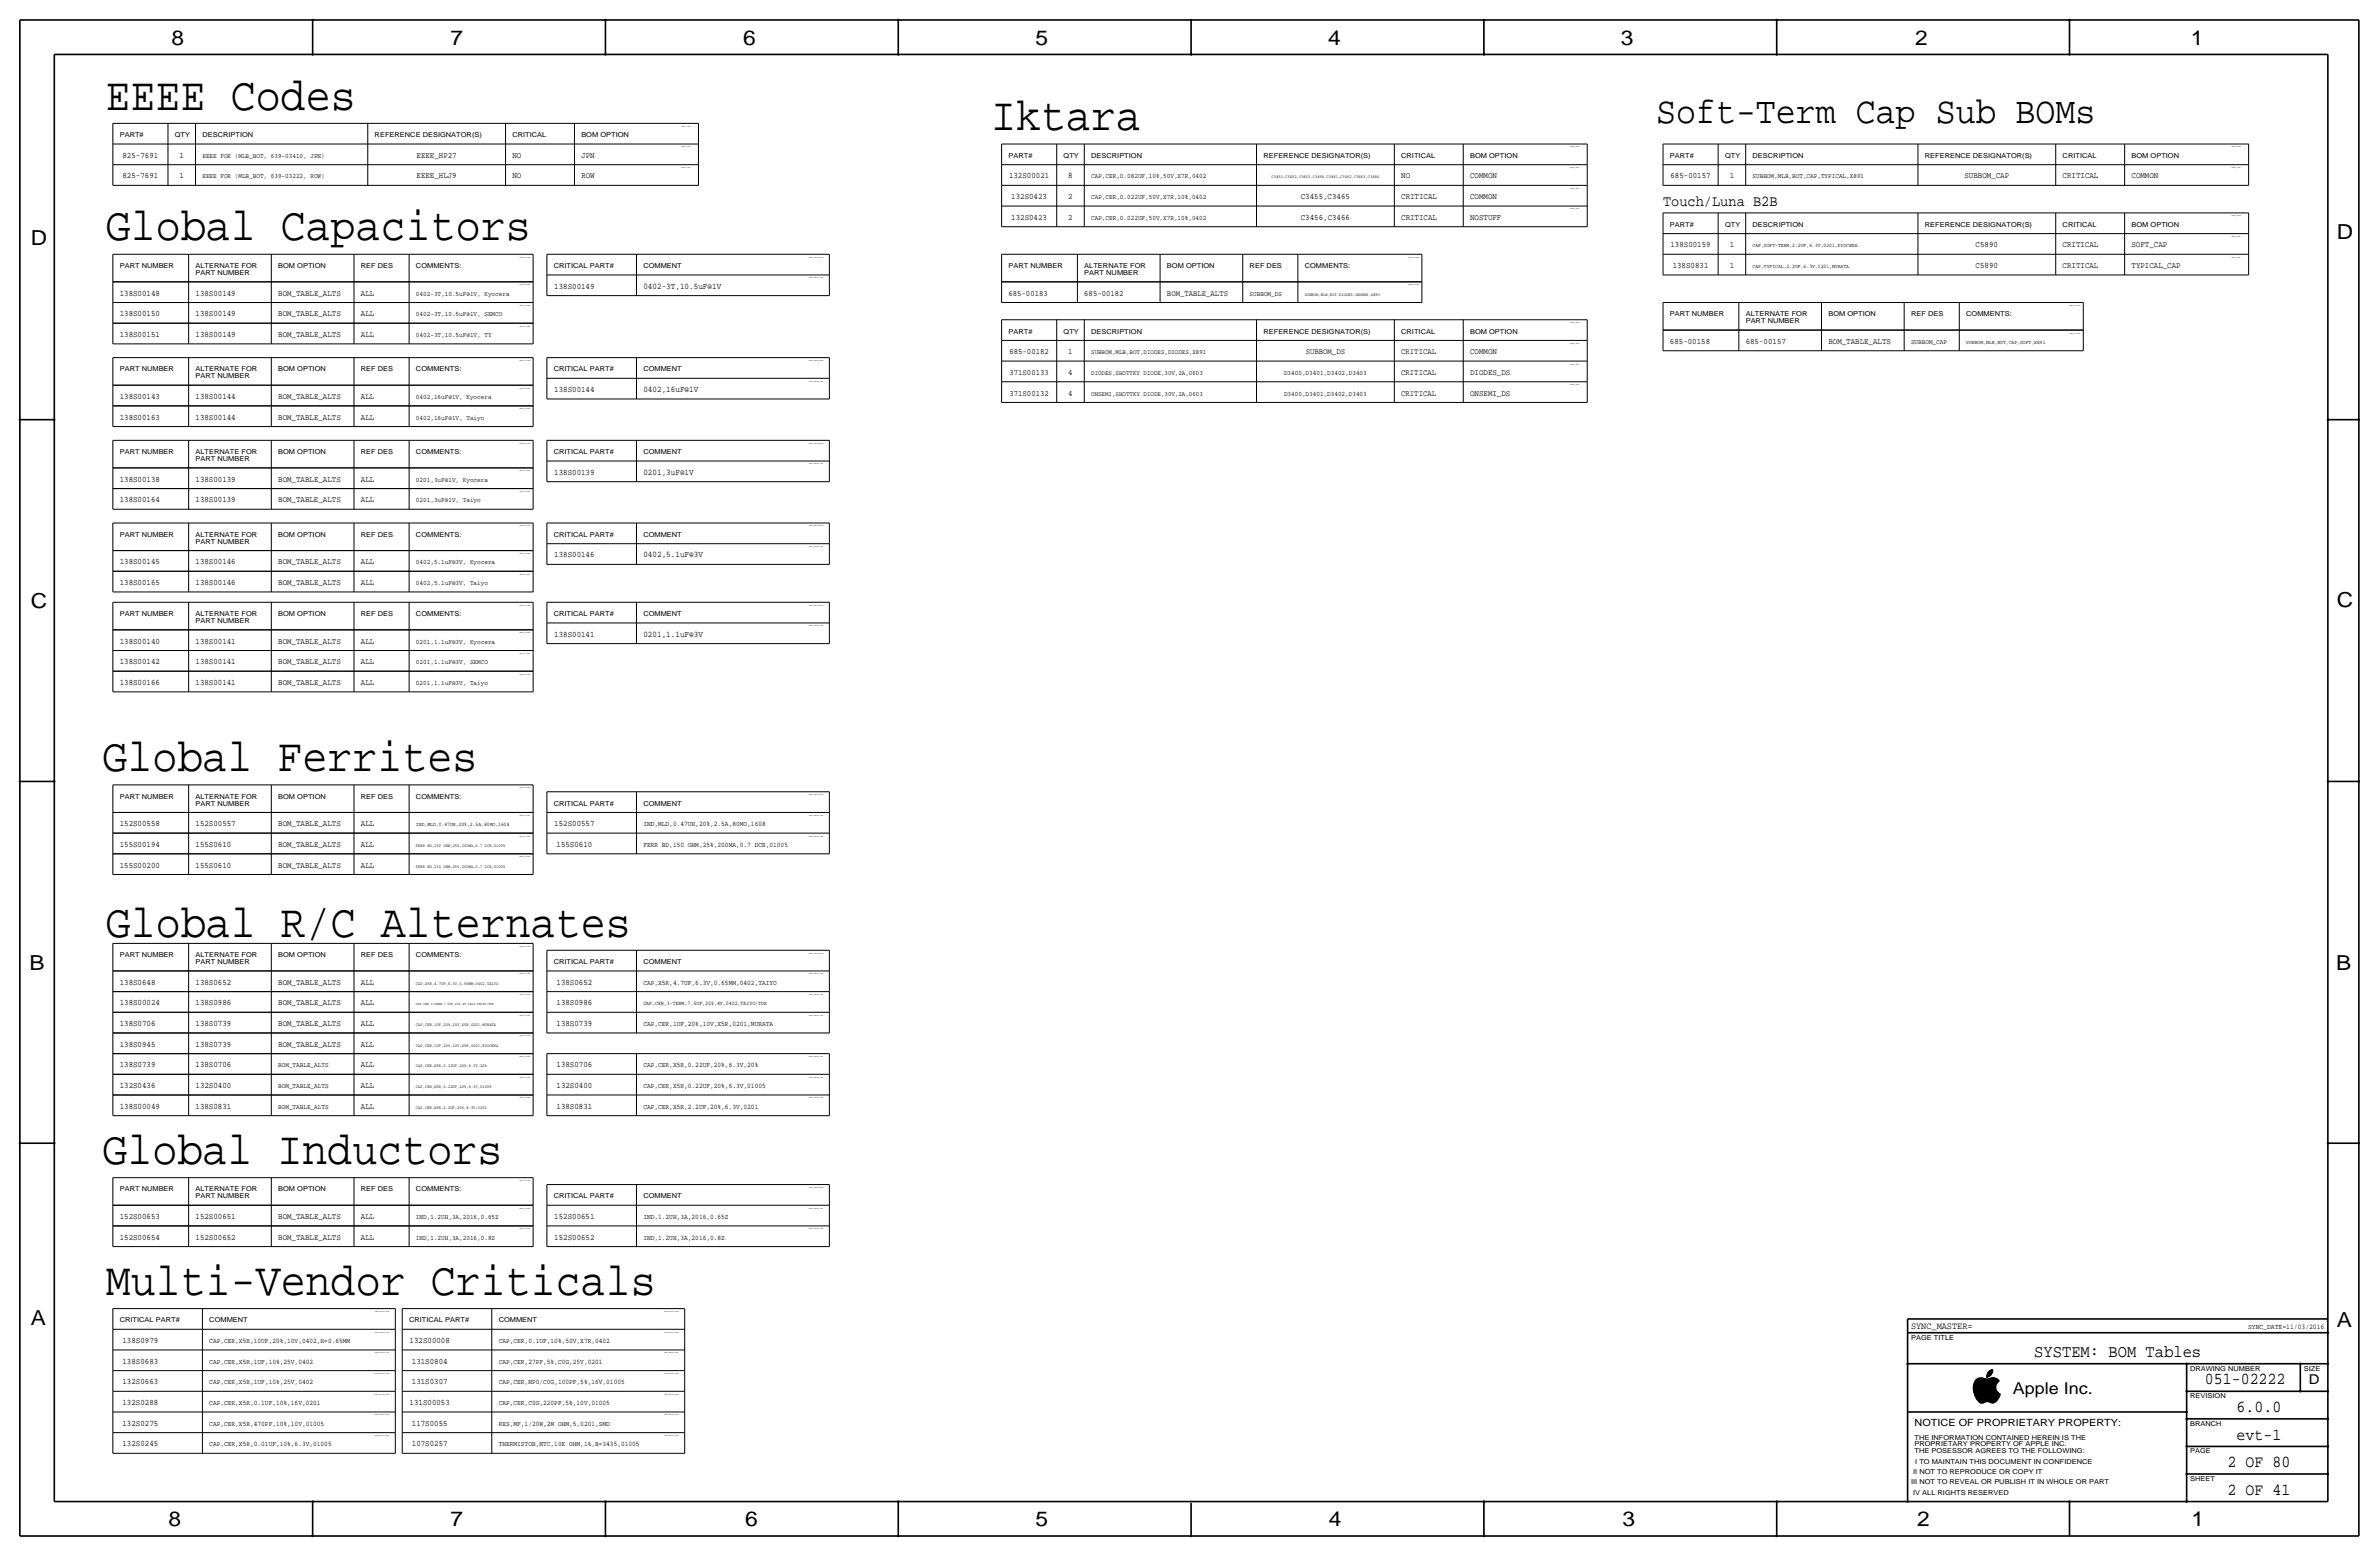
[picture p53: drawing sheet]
<svg xmlns="http://www.w3.org/2000/svg" width="877mm" height="574mm" viewBox="0 0 877 574" stroke-linecap="round" stroke-linejoin="round" font-family="sans-serif">
<defs><g id="words">
<g font-size="17.2">
<text x="39.1" y="40.4">EEEE Codes</text>
<text x="365.5" y="48">Iktara</text>
<text x="39.1" y="88.6">Global Capacitors</text>
<text x="37.8" y="284.2">Global Ferrites</text>
<text x="39.1" y="345.2">Global R/C Alternates</text>
<text x="37.8" y="429">Global Inductors</text>
<text x="39.1" y="477.3">Multi-Vendor Criticals</text>
</g>
<text font-size="13.8" x="610.6" y="45.5">Soft-Term Cap Sub BOMs</text>
<g font-size="7.6">
<text x="63.2" y="16.5">8</text>
<text x="166.1" y="16.5">7</text>
<text x="274" y="16.5">6</text>
<text x="381.7" y="16.5">5</text>
<text x="489.7" y="16.5">4</text>
<text x="597.6" y="16.5">3</text>
<text x="706.1" y="16.5">2</text>
<text x="807.7" y="16.5">1</text>
<text x="861.5" y="88.1">D</text>
<text x="11.4" y="90.4">D</text>
<text x="11.4" y="224.3">C</text>
<text x="861.5" y="223.8">C</text>
<text x="10.8" y="357.6">B</text>
<text x="861.3" y="357.4">B</text>
<text x="11.3" y="488.4">A</text>
<text x="861.5" y="489.2">A</text>
<text x="62.2" y="562.6">8</text>
<text x="166" y="562.6">7</text>
<text x="274.8" y="562.6">6</text>
<text x="381.7" y="562.6">5</text>
<text x="489.9" y="562.6">4</text>
<text x="598.1" y="562.6">3</text>
<text x="706.8" y="562.6">2</text>
<text x="807.9" y="562.6">1</text>
</g>
<text font-size="6.4" x="750" y="500.1">SYSTEM: BOM Tables</text>
<g font-size="6.2">
<text x="812.9" y="510.3">051-02222</text>
<text x="824.6" y="520.4">6.0.0</text>
<text x="824.6" y="530.6">evt-1</text>
<text x="821.3" y="540.8">2 OF 80</text>
<text x="821.3" y="550.9">2 OF 41</text>
</g>
<text font-size="6" x="742.1" y="513.9">Apple Inc.</text>
<text font-size="5.6" x="613.1" y="75.9">Touch/Luna B2B</text>
<text font-size="5" x="851.2" y="510.3">D</text>
<text font-size="3.7" x="705.8" y="525.5">NOTICE OF PROPRIETARY PROPERTY:</text>
<text font-size="3.5" x="704.5" y="490">SYNC_MASTER=</text>
<g font-size="3.2">
<text x="237.2" y="106.4">0402-3T,10.5uF@1V</text>
<text x="237.2" y="144.5">0402,16uF@1V</text>
<text x="237.2" y="175">0201,3uF@1V</text>
<text x="237.2" y="205.5">0402,5.1uF@3V</text>
<text x="237.2" y="234.7">0201,1.1uF@3V</text>
</g>
<g font-size="3.1">
<text x="45.2" y="58.2">825-7691</text>
<text x="66.2" y="58.2">1</text>
<text x="153.6" y="58.2">EEEE_HP27</text>
<text x="188.9" y="58.2">NO</text>
<text x="214.3" y="58.2">JPN</text>
<text x="45.2" y="65.8">825-7691</text>
<text x="66.2" y="65.8">1</text>
<text x="153.6" y="65.8">EEEE_HLJ9</text>
<text x="188.9" y="65.8">NO</text>
<text x="214.3" y="65.8">ROW</text>
<text x="372" y="65.8">132S00021</text>
<text x="393.8" y="65.8">8</text>
<text x="516.6" y="65.8">NO</text>
<text x="542" y="65.8">COMMON</text>
<text x="615.8" y="65.8">685-00157</text>
<text x="637.7" y="65.8">1</text>
<text x="724.2" y="65.8">SUBBOM_CAP</text>
<text x="760.4" y="65.8">CRITICAL</text>
<text x="785.8" y="65.8">COMMON</text>
<text x="372.8" y="73.4">132S0423</text>
<text x="393.8" y="73.4">2</text>
<text x="479.6" y="73.4">C3455,C3465</text>
<text x="516.6" y="73.4">CRITICAL</text>
<text x="542" y="73.4">COMMON</text>
<text x="372.8" y="81">132S0423</text>
<text x="393.8" y="81">2</text>
<text x="479.6" y="81">C3456,C3466</text>
<text x="516.6" y="81">CRITICAL</text>
<text x="542" y="81">NOSTUFF</text>
<text x="615.8" y="91.2">138S00159</text>
<text x="637.7" y="91.2">1</text>
<text x="728.4" y="91.2">C5890</text>
<text x="760.4" y="91.2">CRITICAL</text>
<text x="785.8" y="91.2">SOFT_CAP</text>
<text x="616.7" y="98.8">138S0831</text>
<text x="637.7" y="98.8">1</text>
<text x="728.4" y="98.8">C5890</text>
<text x="760.4" y="98.8">CRITICAL</text>
<text x="785.8" y="98.8">TYPICAL_CAP</text>
<text x="204.4" y="106.4">138S00149</text>
<text x="44.1" y="109">138S00148</text>
<text x="72.1" y="109">138S00149</text>
<text x="102.6" y="109">BOM_TABLE_ALTS</text>
<text x="133" y="109">ALL</text>
<text x="44.1" y="116.6">138S00150</text>
<text x="72.1" y="116.6">138S00149</text>
<text x="102.6" y="116.6">BOM_TABLE_ALTS</text>
<text x="133" y="116.6">ALL</text>
<text x="44.1" y="124.2">138S00151</text>
<text x="72.1" y="124.2">138S00149</text>
<text x="102.6" y="124.2">BOM_TABLE_ALTS</text>
<text x="133" y="124.2">ALL</text>
<text x="542" y="130.6">COMMON</text>
<text x="615.6" y="126.7">685-00158</text>
<text x="643.6" y="126.7">685-00157</text>
<text x="674.1" y="126.7">BOM_TABLE_ALTS</text>
<text x="542" y="138.2">DIODES_DS</text>
<text x="44.1" y="147.1">138S00143</text>
<text x="72.1" y="147.1">138S00144</text>
<text x="102.6" y="147.1">BOM_TABLE_ALTS</text>
<text x="133" y="147.1">ALL</text>
<text x="204.4" y="144.5">138S00144</text>
<text x="542" y="145.8">ONSEMI_DS</text>
<text x="44.1" y="154.7">138S00163</text>
<text x="72.1" y="154.7">138S00144</text>
<text x="102.6" y="154.7">BOM_TABLE_ALTS</text>
<text x="133" y="154.7">ALL</text>
<text x="44.1" y="177.5">138S00138</text>
<text x="72.1" y="177.5">138S00139</text>
<text x="102.6" y="177.5">BOM_TABLE_ALTS</text>
<text x="133" y="177.5">ALL</text>
<text x="204.4" y="175">138S00139</text>
<text x="44.1" y="185.2">138S00164</text>
<text x="72.1" y="185.2">138S00139</text>
<text x="102.6" y="185.2">BOM_TABLE_ALTS</text>
<text x="133" y="185.2">ALL</text>
<text x="44.1" y="208">138S00145</text>
<text x="72.1" y="208">138S00146</text>
<text x="102.6" y="208">BOM_TABLE_ALTS</text>
<text x="133" y="208">ALL</text>
<text x="204.4" y="205.5">138S00146</text>
<text x="44.1" y="215.6">138S00165</text>
<text x="72.1" y="215.6">138S00146</text>
<text x="102.6" y="215.6">BOM_TABLE_ALTS</text>
<text x="133" y="215.6">ALL</text>
<text x="44.1" y="237.2">138S00140</text>
<text x="72.1" y="237.2">138S00141</text>
<text x="102.6" y="237.2">BOM_TABLE_ALTS</text>
<text x="133" y="237.2">ALL</text>
<text x="204.4" y="234.7">138S00141</text>
<text x="44.1" y="244.9">138S00142</text>
<text x="72.1" y="244.9">138S00141</text>
<text x="102.6" y="244.9">BOM_TABLE_ALTS</text>
<text x="133" y="244.9">ALL</text>
<text x="44.1" y="252.5">138S00166</text>
<text x="72.1" y="252.5">138S00141</text>
<text x="102.6" y="252.5">BOM_TABLE_ALTS</text>
<text x="133" y="252.5">ALL</text>
<text x="44.1" y="304.5">152S00558</text>
<text x="72.1" y="304.5">152S00557</text>
<text x="102.6" y="304.5">BOM_TABLE_ALTS</text>
<text x="133" y="304.5">ALL</text>
<text x="204.4" y="304.5">152S00557</text>
<text x="44.1" y="312.2">155S00194</text>
<text x="72.1" y="312.2">155S0610</text>
<text x="102.6" y="312.2">BOM_TABLE_ALTS</text>
<text x="133" y="312.2">ALL</text>
<text x="205.2" y="312.2">155S0610</text>
<text x="44.1" y="319.8">155S00200</text>
<text x="72.1" y="319.8">155S0610</text>
<text x="102.6" y="319.8">BOM_TABLE_ALTS</text>
<text x="133" y="319.8">ALL</text>
<text x="44.1" y="363">138S0648</text>
<text x="72.1" y="363">138S0652</text>
<text x="102.6" y="363">BOM_TABLE_ALTS</text>
<text x="133" y="363">ALL</text>
<text x="205.2" y="363">138S0652</text>
<text x="44.1" y="370.6">138S00024</text>
<text x="72.1" y="370.6">138S0986</text>
<text x="102.6" y="370.6">BOM_TABLE_ALTS</text>
<text x="133" y="370.6">ALL</text>
<text x="205.2" y="370.6">138S0986</text>
<text x="44.1" y="378.2">138S0706</text>
<text x="72.1" y="378.2">138S0739</text>
<text x="102.6" y="378.2">BOM_TABLE_ALTS</text>
<text x="133" y="378.2">ALL</text>
<text x="205.2" y="378.2">138S0739</text>
<text x="44.1" y="385.8">138S0945</text>
<text x="72.1" y="385.8">138S0739</text>
<text x="102.6" y="385.8">BOM_TABLE_ALTS</text>
<text x="133" y="385.8">ALL</text>
<text x="44.1" y="393.4">138S0739</text>
<text x="72.1" y="393.4">138S0706</text>
<text x="133" y="393.4">ALL</text>
<text x="205.2" y="393.4">138S0706</text>
<text x="44.1" y="401.1">132S0436</text>
<text x="72.1" y="401.1">132S0400</text>
<text x="133" y="401.1">ALL</text>
<text x="205.2" y="401.1">132S0400</text>
<text x="44.1" y="408.7">138S00049</text>
<text x="72.1" y="408.7">138S0831</text>
<text x="133" y="408.7">ALL</text>
<text x="205.2" y="408.7">138S0831</text>
<text x="44.1" y="449.3">152S00653</text>
<text x="72.1" y="449.3">152S00651</text>
<text x="102.6" y="449.3">BOM_TABLE_ALTS</text>
<text x="133" y="449.3">ALL</text>
<text x="204.4" y="449.3">152S00651</text>
<text x="44.1" y="456.9">152S00654</text>
<text x="72.1" y="456.9">152S00652</text>
<text x="102.6" y="456.9">BOM_TABLE_ALTS</text>
<text x="133" y="456.9">ALL</text>
<text x="204.4" y="456.9">152S00652</text>
<text x="45.2" y="495">138S0979</text>
<text x="151" y="495">132S00008</text>
<text x="45.2" y="502.7">138S0683</text>
<text x="151.8" y="502.7">131S0804</text>
<text x="45.2" y="510.3">132S0663</text>
<text x="151.8" y="510.3">131S0307</text>
<text x="45.2" y="517.9">132S0288</text>
<text x="151" y="517.9">131S00053</text>
<text x="45.2" y="525.5">132S0275</text>
<text x="151.8" y="525.5">117S0055</text>
<text x="45.2" y="533.1">132S0245</text>
<text x="151.8" y="533.1">107S0257</text>
</g>
<g font-size="3">
<text x="371.8" y="109">685-00183</text>
<text x="399.7" y="109">685-00182</text>
<text x="430.2" y="109">BOM_TABLE_ALTS</text>
<text x="372.2" y="130.6">685-00182</text>
<text x="393.9" y="130.6">1</text>
<text x="481.4" y="130.6">SUBBOM_DS</text>
<text x="516.6" y="130.6">CRITICAL</text>
<text x="372.2" y="138.2">371S00133</text>
<text x="393.9" y="138.2">4</text>
<text x="516.6" y="138.2">CRITICAL</text>
<text x="372.2" y="145.8">371S00132</text>
<text x="393.9" y="145.8">4</text>
<text x="516.6" y="145.8">CRITICAL</text>
</g>
<g font-size="2.6">
<text x="237.2" y="304.5">IND,MLD,0.47UH,20%,2.5A,80MO,1608</text>
<text x="237.2" y="312.2">FERR BD,150 OHM,25%,200MA,0.7 DCR,01005</text>
<text x="237.2" y="363">CAP,X5R,4.7UF,6.3V,0.65MM,0402,TAIYO</text>
<text x="237.2" y="378.2">CAP,CER,1UF,20%,10V,X5R,0201,MURATA</text>
<text x="237.2" y="393.4">CAP,CER,X5R,0.22UF,20%,6.3V,20%</text>
<text x="237.2" y="401.1">CAP,CER,X5R,0.22UF,20%,6.3V,01005</text>
<text x="237.2" y="408.7">CAP,CER,X5R,2.2UF,20%,6.3V,0201</text>
<text x="237.2" y="449.3">IND,1.2UH,3A,2016,0.65Z</text>
<text x="237.2" y="456.9">IND,1.2UH,3A,2016,0.8Z</text>
<text x="828.8" y="490">SYNC_DATE=11/03/2016</text>
<text x="77.2" y="495">CAP,CER,X5R,10UF,20%,10V,0402,H=0.65MM</text>
<text x="183.8" y="495">CAP,CER,0.1UF,10%,50V,X7R,0402</text>
<text x="77.2" y="502.7">CAP,CER,X5R,1UF,10%,25V,0402</text>
<text x="183.8" y="502.7">CAP,CER,27PF,5%,C0G,25V,0201</text>
<text x="77.2" y="510.3">CAP,CER,X5R,1UF,10%,25V,0402</text>
<text x="183.8" y="510.3">CAP,CER,NP0/C0G,100PF,5%,16V,01005</text>
<text x="77.2" y="517.9">CAP,CER,X5R,0.1UF,10%,16V,0201</text>
<text x="183.8" y="517.9">CAP,CER,C0G,220PF,5%,10V,01005</text>
<text x="77.2" y="525.5">CAP,CER,X5R,470PF,10%,10V,01005</text>
<text x="183.8" y="525.5">RES,MF,1/20W,2M OHM,5,0201,SMD</text>
<text x="77.2" y="533.1">CAP,CER,X5R,0.01UF,10%,6.3V,01005</text>
<text x="183.8" y="533.1">THERMISTOR,NTC,10K OHM,1%,B=3435,01005</text>
</g>
<g font-size="2.5">
<text x="44.1" y="50.5">PART#</text>
<text x="64.5" y="50.5">QTY</text>
<text x="74.6" y="50.5">DESCRIPTION</text>
<text x="138.1" y="50.5">REFERENCE DESIGNATOR(S)</text>
<text x="188.9" y="50.5">CRITICAL</text>
<text x="214.3" y="50.5">BOM OPTION</text>
<text x="74.6" y="58.2">EEEE FOR (MLB_BOT, 639-03410, JPN)</text>
<text x="371.8" y="58.2">PART#</text>
<text x="392.1" y="58.2">QTY</text>
<text x="402.3" y="58.2">DESCRIPTION</text>
<text x="465.8" y="58.2">REFERENCE DESIGNATOR(S)</text>
<text x="516.6" y="58.2">CRITICAL</text>
<text x="542" y="58.2">BOM OPTION</text>
<text x="615.6" y="58.2">PART#</text>
<text x="636" y="58.2">QTY</text>
<text x="646.1" y="58.2">DESCRIPTION</text>
<text x="709.6" y="58.2">REFERENCE DESIGNATOR(S)</text>
<text x="760.4" y="58.2">CRITICAL</text>
<text x="785.8" y="58.2">BOM OPTION</text>
<text x="74.6" y="65.8">EEEE FOR (MLB_BOT, 639-03222, ROW)</text>
<text x="402.3" y="65.8">CAP,CER,0.082UF,10%,50V,X7R,0402</text>
<text x="646.1" y="65.8">SUBBOM,MLB,BOT,CAP,TYPICAL,X891</text>
<text x="402.3" y="73.4">CAP,CER,0.022UF,50V,X7R,10%,0402</text>
<text x="402.3" y="81">CAP,CER,0.022UF,50V,X7R,10%,0402</text>
<text x="615.6" y="83.6">PART#</text>
<text x="636" y="83.6">QTY</text>
<text x="646.1" y="83.6">DESCRIPTION</text>
<text x="709.6" y="83.6">REFERENCE DESIGNATOR(S)</text>
<text x="760.4" y="83.6">CRITICAL</text>
<text x="785.8" y="83.6">BOM OPTION</text>
<text x="44.1" y="98.8">PART NUMBER</text>
<text x="72.1" y="98.8">ALTERNATE FOR</text>
<text x="72.1" y="101.3">PART NUMBER</text>
<text x="102.6" y="98.8">BOM OPTION</text>
<text x="133" y="98.8">REF DES</text>
<text x="153.4" y="98.8">COMMENTS:</text>
<text x="204.2" y="98.8">CRITICAL PART#</text>
<text x="237.2" y="98.8">COMMENT</text>
<text x="371.8" y="98.8">PART NUMBER</text>
<text x="399.7" y="98.8">ALTERNATE FOR</text>
<text x="399.7" y="101.3">PART NUMBER</text>
<text x="430.2" y="98.8">BOM OPTION</text>
<text x="460.7" y="98.8">REF DES</text>
<text x="481" y="98.8">COMMENTS:</text>
<text x="153.4" y="109">0402-3T,10.5uF@1V, Kyocera</text>
<text x="460.7" y="109">SUBBOM_DS</text>
<text x="153.4" y="116.6">0402-3T,10.5uF@1V, SEMCO</text>
<text x="615.6" y="116.6">PART NUMBER</text>
<text x="643.6" y="116.6">ALTERNATE FOR</text>
<text x="643.6" y="119.1">PART NUMBER</text>
<text x="674.1" y="116.6">BOM OPTION</text>
<text x="704.5" y="116.6">REF DES</text>
<text x="724.9" y="116.6">COMMENTS:</text>
<text x="153.4" y="124.2">0402-3T,10.5uF@1V, TY</text>
<text x="371.8" y="122.9">PART#</text>
<text x="392.1" y="122.9">QTY</text>
<text x="402.3" y="122.9">DESCRIPTION</text>
<text x="465.8" y="122.9">REFERENCE DESIGNATOR(S)</text>
<text x="516.6" y="122.9">CRITICAL</text>
<text x="542" y="122.9">BOM OPTION</text>
<text x="704.5" y="126.7">SUBBOM_CAP</text>
<text x="44.1" y="136.9">PART NUMBER</text>
<text x="72.1" y="136.9">ALTERNATE FOR</text>
<text x="102.6" y="136.9">BOM OPTION</text>
<text x="133" y="136.9">REF DES</text>
<text x="153.4" y="136.9">COMMENTS:</text>
<text x="204.2" y="136.9">CRITICAL PART#</text>
<text x="237.2" y="136.9">COMMENT</text>
<text x="72.1" y="139.4">PART NUMBER</text>
<text x="473.4" y="138.2">D3400,D3401,D3402,D3403</text>
<text x="153.4" y="147.1">0402,16uF@1V, Kyocera</text>
<text x="473.4" y="145.8">D3400,D3401,D3402,D3403</text>
<text x="153.4" y="154.7">0402,16uF@1V, Taiyo</text>
<text x="44.1" y="167.4">PART NUMBER</text>
<text x="72.1" y="167.4">ALTERNATE FOR</text>
<text x="102.6" y="167.4">BOM OPTION</text>
<text x="133" y="167.4">REF DES</text>
<text x="153.4" y="167.4">COMMENTS:</text>
<text x="204.2" y="167.4">CRITICAL PART#</text>
<text x="237.2" y="167.4">COMMENT</text>
<text x="72.1" y="169.9">PART NUMBER</text>
<text x="153.4" y="177.5">0201,3uF@1V, Kyocera</text>
<text x="153.4" y="185.2">0201,3uF@1V, Taiyo</text>
<text x="44.1" y="197.9">PART NUMBER</text>
<text x="72.1" y="197.9">ALTERNATE FOR</text>
<text x="102.6" y="197.9">BOM OPTION</text>
<text x="133" y="197.9">REF DES</text>
<text x="153.4" y="197.9">COMMENTS:</text>
<text x="204.2" y="197.9">CRITICAL PART#</text>
<text x="237.2" y="197.9">COMMENT</text>
<text x="72.1" y="200.4">PART NUMBER</text>
<text x="153.4" y="208">0402,5.1uF@3V, Kyocera</text>
<text x="153.4" y="215.6">0402,5.1uF@3V, Taiyo</text>
<text x="44.1" y="227.1">PART NUMBER</text>
<text x="72.1" y="227.1">ALTERNATE FOR</text>
<text x="102.6" y="227.1">BOM OPTION</text>
<text x="133" y="227.1">REF DES</text>
<text x="153.4" y="227.1">COMMENTS:</text>
<text x="204.2" y="227.1">CRITICAL PART#</text>
<text x="237.2" y="227.1">COMMENT</text>
<text x="72.1" y="229.6">PART NUMBER</text>
<text x="153.4" y="237.2">0201,1.1uF@3V, Kyocera</text>
<text x="153.4" y="244.9">0201,1.1uF@3V, SEMCO</text>
<text x="153.4" y="252.5">0201,1.1uF@3V, Taiyo</text>
<text x="44.1" y="294.4">PART NUMBER</text>
<text x="72.1" y="294.4">ALTERNATE FOR</text>
<text x="72.1" y="296.9">PART NUMBER</text>
<text x="102.6" y="294.4">BOM OPTION</text>
<text x="133" y="294.4">REF DES</text>
<text x="153.4" y="294.4">COMMENTS:</text>
<text x="204.2" y="296.9">CRITICAL PART#</text>
<text x="237.2" y="296.9">COMMENT</text>
<text x="44.1" y="352.8">PART NUMBER</text>
<text x="72.1" y="352.8">ALTERNATE FOR</text>
<text x="102.6" y="352.8">BOM OPTION</text>
<text x="133" y="352.8">REF DES</text>
<text x="153.4" y="352.8">COMMENTS:</text>
<text x="72.1" y="355.3">PART NUMBER</text>
<text x="204.2" y="355.3">CRITICAL PART#</text>
<text x="237.2" y="355.3">COMMENT</text>
<text x="102.6" y="393.4">BOM_TABLE_ALTS</text>
<text x="102.6" y="401.1">BOM_TABLE_ALTS</text>
<text x="102.6" y="408.7">BOM_TABLE_ALTS</text>
<text x="44.1" y="439.2">PART NUMBER</text>
<text x="72.1" y="439.2">ALTERNATE FOR</text>
<text x="72.1" y="441.7">PART NUMBER</text>
<text x="102.6" y="439.2">BOM OPTION</text>
<text x="133" y="439.2">REF DES</text>
<text x="153.4" y="439.2">COMMENTS:</text>
<text x="204.2" y="441.7">CRITICAL PART#</text>
<text x="237.2" y="441.7">COMMENT</text>
<text x="153.4" y="449.3">IND,1.2UH,3A,2016,0.65Z</text>
<text x="153.4" y="456.9">IND,1.2UH,3A,2016,0.8Z</text>
<text x="44.1" y="487.4">CRITICAL PART#</text>
<text x="77.2" y="487.4">COMMENT</text>
<text x="150.8" y="487.4">CRITICAL PART#</text>
<text x="183.8" y="487.4">COMMENT</text>
<text x="704.5" y="493.8">PAGE TITLE</text>
<text x="807.4" y="505.2">DRAWING NUMBER</text>
<text x="849.3" y="505.2">SIZE</text>
<text x="807.4" y="515.4">REVISION</text>
<text x="807.4" y="525.5">BRANCH</text>
<text x="705.8" y="533.1">PROPRIETARY PROPERTY OF APPLE INC.</text>
<text x="705.8" y="530.6">THE INFORMATION CONTAINED HEREIN IS THE</text>
<text x="705.8" y="535.7">THE POSESSOR AGREES TO THE FOLLOWING:</text>
<text x="706.1" y="539.5">I TO MAINTAIN THIS DOCUMENT IN CONFIDENCE</text>
<text x="807.4" y="535.7">PAGE</text>
<text x="705.3" y="543.3">II NOT TO REPRODUCE OR COPY IT</text>
<text x="807.4" y="545.8">SHEET</text>
<text x="704.5" y="547.1">III NOT TO REVEAL OR PUBLISH IT IN WHOLE OR PART</text>
<text x="705.3" y="550.9">IV ALL RIGHTS RESERVED</text>
</g>
<g font-size="2.4">
<text x="402.3" y="130.6">SUBBOM,MLB,BOT,DIODES,DIODES,X891</text>
<text x="402.3" y="138.2">DIODES,SHOTTKY DIODE,30V,2A,0603</text>
<text x="402.3" y="145.8">ONSEMI,SHOTTKY DIODE,30V,2A,0603</text>
</g>
<g font-size="2">
<text x="646.1" y="91.2">CAP,SOFT-TERM,2.2UF,6.3V,0201,KYOCERA</text>
<text x="646.1" y="98.8">CAP,TYPICAL,2.2UF,6.3V,0201,MURATA</text>
<text x="724.9" y="126.7">SUBBOM,MLB,BOT,CAP,SOFT,X891</text>
<text x="153.4" y="304.5">IND,MLD,0.47UH,20%,2.5A,80MO,1608</text>
<text x="237.2" y="370.6">CAP,CER,3-TERM,7.5UF,20%,4V,0402,TAIYO/TDK</text>
</g>
<g font-size="1.6">
<text x="468.8" y="65.8">C3451,C3452,C3453,C3454,C3461,C3462,C3463,C3464</text>
<text x="481" y="109">SUBBOM,MLB,BOT,DIODES,ONSEMI,X891</text>
<text x="153.4" y="312.2">FERR BD,150 OHM,25%,200MA,0.7 DCR,01005</text>
<text x="153.4" y="319.8">FERR BD,150 OHM,25%,200MA,0.7 DCR,01005</text>
<text x="153.4" y="363">CAP,X5R,4.7UF,6.3V,0.65MM,0402,TAIYO</text>
<text x="153.4" y="378.2">CAP,CER,1UF,20%,10V,X5R,0201,MURATA</text>
<text x="153.4" y="385.8">CAP,CER,1UF,20%,10V,X5R,0201,KYOCERA</text>
<text x="153.4" y="393.4">CAP,CER,X5R,0.22UF,20%,6.3V,20%</text>
<text x="153.4" y="401.1">CAP,CER,X5R,0.22UF,20%,6.3V,01005</text>
<text x="153.4" y="408.7">CAP,CER,X5R,2.2UF,20%,6.3V,0201</text>
</g>
<text font-size="1.3" x="153.4" y="370.6">CAP,CER,3-TERM,7.5UF,20%,4V,0402,TAIYO/TDK</text>
<g font-size=".4">
<text x="251.2" y="46.7">TABLE_5_HEAD</text>
<text x="251.2" y="54.4">TABLE_5_ITEM</text>
<text x="578.8" y="54.4">TABLE_5_HEAD</text>
<text x="822.7" y="54.4">TABLE_5_HEAD</text>
<text x="251.2" y="62">TABLE_5_ITEM</text>
<text x="578.8" y="62">TABLE_5_ITEM</text>
<text x="822.7" y="62">TABLE_5_ITEM</text>
<text x="578.8" y="69.6">TABLE_5_ITEM</text>
<text x="578.8" y="77.2">TABLE_5_ITEM</text>
<text x="822.7" y="79.8">TABLE_5_HEAD</text>
<text x="822.7" y="87.4">TABLE_5_ITEM</text>
<text x="191.5" y="95">TABLE_ALT_HEAD</text>
<text x="298.1" y="95">TABLE_CRITICAL_HEAD</text>
<text x="519.1" y="95">TABLE_ALT_HEAD</text>
<text x="822.7" y="95">TABLE_5_ITEM</text>
<text x="191.5" y="105.2">TABLE_ALT_ITEM</text>
<text x="298.1" y="102.6">TABLE_CRITICAL_ITEM</text>
<text x="519.1" y="105.2">TABLE_ALT_ITEM</text>
<text x="191.5" y="112.8">TABLE_ALT_ITEM</text>
<text x="763" y="112.8">TABLE_ALT_HEAD</text>
<text x="578.8" y="119.1">TABLE_5_HEAD</text>
<text x="191.5" y="120.4">TABLE_ALT_ITEM</text>
<text x="763" y="122.9">TABLE_ALT_ITEM</text>
<text x="578.8" y="126.7">TABLE_5_ITEM</text>
<text x="191.5" y="133.1">TABLE_ALT_HEAD</text>
<text x="298.1" y="133.1">TABLE_CRITICAL_HEAD</text>
<text x="578.8" y="134.4">TABLE_5_ITEM</text>
<text x="191.5" y="143.3">TABLE_ALT_ITEM</text>
<text x="298.1" y="140.7">TABLE_CRITICAL_ITEM</text>
<text x="578.8" y="142">TABLE_5_ITEM</text>
<text x="191.5" y="150.9">TABLE_ALT_ITEM</text>
<text x="191.5" y="163.6">TABLE_ALT_HEAD</text>
<text x="298.1" y="163.6">TABLE_CRITICAL_HEAD</text>
<text x="191.5" y="173.7">TABLE_ALT_ITEM</text>
<text x="298.1" y="171.2">TABLE_CRITICAL_ITEM</text>
<text x="191.5" y="181.4">TABLE_ALT_ITEM</text>
<text x="191.5" y="194.1">TABLE_ALT_HEAD</text>
<text x="298.1" y="194.1">TABLE_CRITICAL_HEAD</text>
<text x="298.1" y="201.7">TABLE_CRITICAL_ITEM</text>
<text x="191.5" y="204.2">TABLE_ALT_ITEM</text>
<text x="191.5" y="211.8">TABLE_ALT_ITEM</text>
<text x="191.5" y="223.3">TABLE_ALT_HEAD</text>
<text x="298.1" y="223.3">TABLE_CRITICAL_HEAD</text>
<text x="191.5" y="233.4">TABLE_ALT_ITEM</text>
<text x="298.1" y="230.9">TABLE_CRITICAL_ITEM</text>
<text x="191.5" y="241">TABLE_ALT_ITEM</text>
<text x="191.5" y="248.7">TABLE_ALT_ITEM</text>
<text x="191.5" y="290.6">TABLE_ALT_HEAD</text>
<text x="298.1" y="293.1">TABLE_CRITICAL_HEAD</text>
<text x="191.5" y="300.7">TABLE_ALT_ITEM</text>
<text x="298.1" y="300.7">TABLE_CRITICAL_ITEM</text>
<text x="191.5" y="308.4">TABLE_ALT_ITEM</text>
<text x="298.1" y="308.4">TABLE_CRITICAL_ITEM</text>
<text x="191.5" y="316">TABLE_ALT_ITEM</text>
<text x="191.5" y="349">TABLE_ALT_HEAD</text>
<text x="298.1" y="351.5">TABLE_CRITICAL_HEAD</text>
<text x="191.5" y="359.2">TABLE_ALT_ITEM</text>
<text x="298.1" y="359.2">TABLE_CRITICAL_ITEM</text>
<text x="191.5" y="366.8">TABLE_ALT_ITEM</text>
<text x="298.1" y="366.8">TABLE_CRITICAL_ITEM</text>
<text x="191.5" y="374.4">TABLE_ALT_ITEM</text>
<text x="298.1" y="374.4">TABLE_CRITICAL_ITEM</text>
<text x="191.5" y="382">TABLE_ALT_ITEM</text>
<text x="191.5" y="389.6">TABLE_ALT_ITEM</text>
<text x="298.1" y="389.6">TABLE_CRITICAL_ITEM</text>
<text x="191.5" y="397.3">TABLE_ALT_ITEM</text>
<text x="298.1" y="397.3">TABLE_CRITICAL_ITEM</text>
<text x="191.5" y="404.9">TABLE_ALT_ITEM</text>
<text x="298.1" y="404.9">TABLE_CRITICAL_ITEM</text>
<text x="191.5" y="435.4">TABLE_ALT_HEAD</text>
<text x="298.1" y="437.9">TABLE_CRITICAL_HEAD</text>
<text x="191.5" y="445.5">TABLE_ALT_ITEM</text>
<text x="298.1" y="445.5">TABLE_CRITICAL_ITEM</text>
<text x="191.5" y="453.1">TABLE_ALT_ITEM</text>
<text x="298.1" y="453.1">TABLE_CRITICAL_ITEM</text>
<text x="138.1" y="483.6">TABLE_CRITICAL_HEAD</text>
<text x="244.8" y="483.6">TABLE_CRITICAL_HEAD</text>
<text x="138.1" y="491.2">TABLE_CRITICAL_ITEM</text>
<text x="244.8" y="491.2">TABLE_CRITICAL_ITEM</text>
<text x="138.1" y="498.9">TABLE_CRITICAL_ITEM</text>
<text x="244.8" y="498.9">TABLE_CRITICAL_ITEM</text>
<text x="138.1" y="506.5">TABLE_CRITICAL_ITEM</text>
<text x="244.8" y="506.5">TABLE_CRITICAL_ITEM</text>
<text x="138.1" y="514.1">TABLE_CRITICAL_ITEM</text>
<text x="244.8" y="514.1">TABLE_CRITICAL_ITEM</text>
<text x="138.1" y="521.7">TABLE_CRITICAL_ITEM</text>
<text x="244.8" y="521.7">TABLE_CRITICAL_ITEM</text>
<text x="138.1" y="529.3">TABLE_CRITICAL_ITEM</text>
<text x="244.8" y="529.3">TABLE_CRITICAL_ITEM</text>
</g>
</g></defs>
<g fill="none" stroke="#000" stroke-width=".37">
<path d="M41.6 45.5v7.6zM41.6 53.1h215.9zM41.6 45.5h215.9zM41.6 53.1v7.6zM61.9 45.5v7.6zM61.9 53.1v7.6zM72.1 45.5v7.6zM72.1 53.1v7.6zM135.6 45.5v7.6zM135.6 53.1v7.6zM186.4 45.5v7.6zM186.4 53.1v7.6z"/>
<path d="M211.8 45.5v7.6zM211.8 53.1v7.6zM257.5 45.5v7.6zM257.5 53.1v7.6zM369.3 53.1v7.6zM369.3 53.1h215.9zM389.6 53.1v7.6zM399.7 53.1v7.6zM463.2 53.1v7.6zM514 53.1v7.6zM539.4 53.1v7.6zM585.2 53.1v7.6z"/>
<path d="M613.1 53.1v7.6zM613.1 53.1h215.9zM633.4 53.1v7.6zM643.6 53.1v7.6zM707.1 53.1v7.6zM757.9 53.1v7.6zM783.3 53.1v7.6zM829 53.1v7.6zM41.6 60.7v7.6zM41.6 68.3h215.9zM41.6 60.7h215.9zM61.9 60.7v7.6z"/>
<path d="M72.1 60.7v7.6zM135.6 60.7v7.6zM186.4 60.7v7.6zM211.8 60.7v7.6zM257.5 60.7v7.6zM369.3 68.3v7.6zM369.3 75.9h215.9zM369.3 75.9v7.7zM369.3 60.7h215.9zM369.3 60.7v7.6zM369.3 68.3h215.9zM389.6 68.3v7.6z"/>
<path d="M389.6 75.9v7.7zM389.6 60.7v7.6zM399.7 68.3v7.6zM399.7 75.9v7.7zM399.7 60.7v7.6zM463.2 68.3v7.6zM463.2 75.9v7.7zM463.2 60.7v7.6zM514 68.3v7.6zM514 75.9v7.7zM514 60.7v7.6zM539.4 68.3v7.6z"/>
<path d="M539.4 75.9v7.7zM539.4 60.7v7.6zM585.2 68.3v7.6zM585.2 75.9v7.7zM585.2 60.7v7.6zM613.1 60.7h215.9zM613.1 78.5v7.6zM613.1 78.5h215.9zM613.1 60.7v7.6zM613.1 68.3h215.9zM633.4 78.5v7.6zM633.4 60.7v7.6z"/>
<path d="M643.6 78.5v7.6zM643.6 60.7v7.6zM707.1 78.5v7.6zM707.1 60.7v7.6zM757.9 78.5v7.6zM757.9 60.7v7.6zM783.3 78.5v7.6zM783.3 60.7v7.6zM829 78.5v7.6zM829 60.7v7.6zM41.6 93.7h154.9zM41.6 93.7v10.2z"/>
<path d="M69.5 93.7v10.2zM100 93.7v10.2zM130.5 93.7v10.2zM150.8 93.7v10.2zM196.5 93.7v10.2zM201.6 93.7h104.2zM201.6 93.7v7.6zM234.6 93.7v7.6zM305.8 93.7v7.6zM369.3 83.6h215.9zM369.3 93.7v10.2zM369.3 93.7h154.9z"/>
<path d="M397.2 93.7v10.2zM427.7 93.7v10.2zM458.2 93.7v10.2zM478.5 93.7v10.2zM524.2 93.7v10.2zM613.1 86.1h215.9zM613.1 86.1v7.6zM613.1 93.7h215.9zM613.1 93.7v7.6zM633.4 86.1v7.6zM633.4 93.7v7.6zM643.6 86.1v7.6z"/>
<path d="M643.6 93.7v7.6zM707.1 86.1v7.6zM707.1 93.7v7.6zM757.9 86.1v7.6zM757.9 93.7v7.6zM783.3 86.1v7.6zM783.3 93.7v7.6zM829 86.1v7.6zM829 93.7v7.6zM41.6 103.9h154.9zM41.6 111.5h154.9zM41.6 119.1h154.9z"/>
<path d="M41.6 103.9v7.6zM41.6 111.5v7.6zM41.6 119.1v7.6zM69.5 103.9v7.6zM69.5 111.5v7.6zM69.5 119.1v7.6zM100 103.9v7.6zM100 111.5v7.6zM100 119.1v7.6zM130.5 103.9v7.6zM130.5 111.5v7.6zM130.5 119.1v7.6z"/>
<path d="M150.8 103.9v7.6zM150.8 111.5v7.6zM150.8 119.1v7.6zM196.5 103.9v7.6zM196.5 111.5v7.6zM196.5 119.1v7.6zM201.6 101.3h104.2zM201.6 101.3v7.7zM201.6 109h104.2zM234.6 101.3v7.7zM305.8 101.3v7.7zM369.3 103.9v7.6z"/>
<path d="M369.3 117.9v7.6zM369.3 117.9h215.9zM369.3 103.9h154.9zM369.3 111.5h154.9zM389.6 117.9v7.6zM397.2 103.9v7.6zM399.7 117.9v7.6zM427.7 103.9v7.6zM458.2 103.9v7.6zM463.2 117.9v7.6zM478.5 103.9v7.6zM514 117.9v7.6z"/>
<path d="M524.2 103.9v7.6zM539.4 117.9v7.6zM585.2 117.9v7.6zM613.1 111.5h154.9zM613.1 111.5v10.2zM613.1 101.3h215.9zM641 111.5v10.2zM671.5 111.5v10.2zM702 111.5v10.2zM722.3 111.5v10.2zM768 111.5v10.2zM41.6 131.8h154.9z"/>
<path d="M41.6 126.7h154.9zM41.6 131.8v10.2zM69.5 131.8v10.2zM100 131.8v10.2zM130.5 131.8v10.2zM150.8 131.8v10.2zM196.5 131.8v10.2zM201.6 139.4h104.2zM201.6 131.8h104.2zM201.6 139.4v7.7zM201.6 131.8v7.6zM234.6 139.4v7.7z"/>
<path d="M234.6 131.8v7.6zM305.8 139.4v7.7zM305.8 131.8v7.6zM369.3 125.5h215.9zM369.3 125.5v7.6zM369.3 133.1h215.9zM369.3 133.1v7.6zM389.6 125.5v7.6zM389.6 133.1v7.6zM399.7 125.5v7.6zM399.7 133.1v7.6zM463.2 125.5v7.6z"/>
<path d="M463.2 133.1v7.6zM514 125.5v7.6zM514 133.1v7.6zM539.4 125.5v7.6zM539.4 133.1v7.6zM585.2 125.5v7.6zM585.2 133.1v7.6zM613.1 121.7h154.9zM613.1 129.3h154.9zM613.1 121.7v7.6zM641 121.7v7.6zM671.5 121.7v7.6z"/>
<path d="M702 121.7v7.6zM722.3 121.7v7.6zM768 121.7v7.6zM41.6 142h154.9zM41.6 149.6h154.9zM41.6 157.2h154.9zM41.6 142v7.6zM41.6 149.6v7.6zM69.5 142v7.6zM69.5 149.6v7.6zM100 142v7.6zM100 149.6v7.6z"/>
<path d="M130.5 142v7.6zM130.5 149.6v7.6zM150.8 142v7.6zM150.8 149.6v7.6zM196.5 142v7.6zM196.5 149.6v7.6zM201.6 147.1h104.2zM369.3 140.7h215.9zM369.3 140.7v7.6zM369.3 148.3h215.9zM389.6 140.7v7.6zM399.7 140.7v7.6z"/>
<path d="M463.2 140.7v7.6zM514 140.7v7.6zM539.4 140.7v7.6zM585.2 140.7v7.6zM41.6 162.3h154.9zM41.6 172.5h154.9zM41.6 162.3v10.2zM41.6 172.5v7.6zM69.5 162.3v10.2zM69.5 172.5v7.6zM100 162.3v10.2zM100 172.5v7.6z"/>
<path d="M130.5 162.3v10.2zM130.5 172.5v7.6zM150.8 162.3v10.2zM150.8 172.5v7.6zM196.5 162.3v10.2zM196.5 172.5v7.6zM201.6 169.9h104.2zM201.6 162.3h104.2zM201.6 169.9v7.6zM201.6 177.5h104.2zM201.6 162.3v7.6zM234.6 169.9v7.6z"/>
<path d="M234.6 162.3v7.6zM305.8 169.9v7.6zM305.8 162.3v7.6zM41.6 180.1h154.9zM41.6 187.7h154.9zM41.6 192.8h154.9zM41.6 180.1v7.6zM41.6 192.8v10.1zM69.5 180.1v7.6zM69.5 192.8v10.1zM100 180.1v7.6zM100 192.8v10.1z"/>
<path d="M130.5 180.1v7.6zM130.5 192.8v10.1zM150.8 180.1v7.6zM150.8 192.8v10.1zM196.5 180.1v7.6zM196.5 192.8v10.1zM201.6 192.8h104.2zM201.6 192.8v7.6zM234.6 192.8v7.6zM305.8 192.8v7.6zM41.6 210.6h154.9zM41.6 218.2h154.9z"/>
<path d="M41.6 202.9h154.9zM41.6 210.6v7.6zM41.6 202.9v7.7zM69.5 210.6v7.6zM69.5 202.9v7.7zM100 210.6v7.6zM100 202.9v7.7zM130.5 210.6v7.6zM130.5 202.9v7.7zM150.8 210.6v7.6zM150.8 202.9v7.7zM196.5 210.6v7.6z"/>
<path d="M196.5 202.9v7.7zM201.6 200.4h104.2zM201.6 200.4v7.6zM201.6 208h104.2zM234.6 200.4v7.6zM305.8 200.4v7.6zM41.6 239.8h154.9zM41.6 222h154.9zM41.6 232.2h154.9zM41.6 239.8v7.6zM41.6 222v10.2zM41.6 232.2v7.6z"/>
<path d="M69.5 239.8v7.6zM69.5 222v10.2zM69.5 232.2v7.6zM100 239.8v7.6zM100 222v10.2zM100 232.2v7.6zM130.5 239.8v7.6zM130.5 222v10.2zM130.5 232.2v7.6zM150.8 239.8v7.6zM150.8 222v10.2zM150.8 232.2v7.6z"/>
<path d="M196.5 239.8v7.6zM196.5 222v10.2zM196.5 232.2v7.6zM201.6 229.6h104.2zM201.6 222h104.2zM201.6 222v7.6zM201.6 229.6v7.6zM201.6 237.2h104.2zM234.6 222v7.6zM234.6 229.6v7.6zM305.8 222v7.6zM305.8 229.6v7.6z"/>
<path d="M41.6 247.4h154.9zM41.6 255h154.9zM41.6 247.4v7.6zM69.5 247.4v7.6zM100 247.4v7.6zM130.5 247.4v7.6zM150.8 247.4v7.6zM196.5 247.4v7.6zM41.6 299.5h154.9zM41.6 289.3h154.9zM41.6 299.5v7.6zM41.6 289.3v10.2z"/>
<path d="M69.5 299.5v7.6zM69.5 289.3v10.2zM100 299.5v7.6zM100 289.3v10.2zM130.5 299.5v7.6zM130.5 289.3v10.2zM150.8 299.5v7.6zM150.8 289.3v10.2zM196.5 299.5v7.6zM196.5 289.3v10.2zM201.6 299.5h104.2zM201.6 291.8h104.2z"/>
<path d="M201.6 299.5v7.6zM201.6 291.8v7.7zM234.6 299.5v7.6zM234.6 291.8v7.7zM305.8 299.5v7.6zM305.8 291.8v7.7zM41.6 307.1h154.9zM41.6 314.7h154.9zM41.6 307.1v7.6zM41.6 314.7v7.6zM69.5 307.1v7.6zM69.5 314.7v7.6z"/>
<path d="M100 307.1v7.6zM100 314.7v7.6zM130.5 307.1v7.6zM130.5 314.7v7.6zM150.8 307.1v7.6zM150.8 314.7v7.6zM196.5 307.1v7.6zM196.5 314.7v7.6zM201.6 307.1v7.6zM201.6 314.7h104.2zM201.6 307.1h104.2zM234.6 307.1v7.6z"/>
<path d="M305.8 307.1v7.6zM41.6 322.3h154.9zM41.6 357.9h154.9zM41.6 347.7h154.9zM41.6 357.9v7.6zM41.6 347.7v10.2zM69.5 357.9v7.6zM69.5 347.7v10.2zM100 357.9v7.6zM100 347.7v10.2zM130.5 357.9v7.6zM130.5 347.7v10.2z"/>
<path d="M150.8 357.9v7.6zM150.8 347.7v10.2zM196.5 357.9v7.6zM196.5 347.7v10.2zM201.6 357.9h104.2zM201.6 350.3h104.2zM201.6 357.9v7.6zM201.6 350.3v7.6zM234.6 357.9v7.6zM234.6 350.3v7.6zM305.8 357.9v7.6zM305.8 350.3v7.6z"/>
<path d="M41.6 373.1h154.9zM41.6 365.5h154.9zM41.6 373.1v7.6zM41.6 365.5v7.6zM69.5 373.1v7.6zM69.5 365.5v7.6zM100 373.1v7.6zM100 365.5v7.6zM130.5 373.1v7.6zM130.5 365.5v7.6zM150.8 373.1v7.6zM150.8 365.5v7.6z"/>
<path d="M196.5 373.1v7.6zM196.5 365.5v7.6zM201.6 365.5h104.2zM201.6 373.1v7.6zM201.6 365.5v7.6zM201.6 373.1h104.2zM234.6 373.1v7.6zM234.6 365.5v7.6zM305.8 373.1v7.6zM305.8 365.5v7.6zM41.6 380.7h154.9zM41.6 388.4h154.9z"/>
<path d="M41.6 396h154.9zM41.6 380.7v7.7zM41.6 388.4v7.6zM41.6 396v7.6zM69.5 380.7v7.7zM69.5 388.4v7.6zM69.5 396v7.6zM100 380.7v7.7zM100 388.4v7.6zM100 396v7.6zM130.5 380.7v7.7zM130.5 388.4v7.6z"/>
<path d="M130.5 396v7.6zM150.8 380.7v7.7zM150.8 388.4v7.6zM150.8 396v7.6zM196.5 380.7v7.7zM196.5 388.4v7.6zM196.5 396v7.6zM201.6 388.4h104.2zM201.6 388.4v7.6zM201.6 396h104.2zM201.6 396v7.6zM201.6 380.7h104.2z"/>
<path d="M234.6 388.4v7.6zM234.6 396v7.6zM305.8 388.4v7.6zM305.8 396v7.6zM41.6 403.6h154.9zM41.6 411.2h154.9zM41.6 403.6v7.6zM69.5 403.6v7.6zM100 403.6v7.6zM130.5 403.6v7.6zM150.8 403.6v7.6zM196.5 403.6v7.6z"/>
<path d="M201.6 403.6v7.6zM201.6 411.2h104.2zM201.6 403.6h104.2zM234.6 403.6v7.6zM305.8 403.6v7.6zM41.6 434.1h154.9zM41.6 434.1v10.1zM69.5 434.1v10.1zM100 434.1v10.1zM130.5 434.1v10.1zM150.8 434.1v10.1zM196.5 434.1v10.1z"/>
<path d="M201.6 436.6h104.2zM201.6 436.6v7.6zM234.6 436.6v7.6zM305.8 436.6v7.6zM41.6 451.9h154.9zM41.6 459.5h154.9zM41.6 444.2h154.9zM41.6 451.9v7.6zM41.6 444.2v7.7zM69.5 451.9v7.6zM69.5 444.2v7.7zM100 451.9v7.6z"/>
<path d="M100 444.2v7.7zM130.5 451.9v7.6zM130.5 444.2v7.7zM150.8 451.9v7.6zM150.8 444.2v7.7zM196.5 451.9v7.6zM196.5 444.2v7.7zM201.6 444.2h104.2zM201.6 444.2v7.7zM201.6 451.9h104.2zM201.6 451.9v7.6zM201.6 459.5h104.2z"/>
<path d="M234.6 444.2v7.7zM234.6 451.9v7.6zM305.8 444.2v7.7zM305.8 451.9v7.6zM41.6 490h104.1zM41.6 482.3h104.1zM41.6 482.3v7.7zM41.6 490v7.6zM41.6 497.6h104.1zM41.6 497.6v7.6zM74.6 482.3v7.7zM74.6 490v7.6z"/>
<path d="M74.6 497.6v7.6zM145.7 482.3v7.7zM145.7 490v7.6zM145.7 497.6v7.6zM148.3 490v7.6zM148.3 497.6h104.1zM148.3 490h104.1zM148.3 482.3h104.1zM148.3 482.3v7.7zM148.3 497.6v7.6zM181.3 490v7.6zM181.3 482.3v7.7z"/>
<path d="M181.3 497.6v7.6zM252.4 490v7.6zM252.4 482.3v7.7zM252.4 497.6v7.6zM41.6 505.2v7.6zM41.6 512.8h104.1zM41.6 512.8v7.6zM41.6 505.2h104.1zM74.6 505.2v7.6zM74.6 512.8v7.6zM145.7 505.2v7.6zM145.7 512.8v7.6z"/>
<path d="M148.3 512.8v7.6zM148.3 505.2h104.1zM148.3 505.2v7.6zM148.3 512.8h104.1zM181.3 512.8v7.6zM181.3 505.2v7.6zM252.4 512.8v7.6zM252.4 505.2v7.6zM727.5 512.2h8.4zM727.5 512.3h8.4zM727.5 512.4h8.5zM727.5 511.2h8.2z"/>
<path d="M727.5 511.3h8.2zM727.5 511.5h8.2zM727.5 511.4h8.2zM727.5 512h8.3zM727.5 512.1h8.3zM727.5 511.7h8.3zM727.5 511.8h8.3zM727.5 511.6h8.3zM727.5 511.9h8.3zM727.5 511.1h8.3zM727.6 512.8h8.6zM727.6 510.8h8.2z"/>
<path d="M727.6 511h8.2zM727.6 510.9h8.2zM727.6 510.7h8.2zM727.6 512.5h8.4zM727.6 512.6h8.4zM727.6 512.7h8.5zM727.6 512.9h8.6zM727.6 510.6h8.3zM727.6 510.5h8.3zM727.6 513h8.7zM727.6 513.1h8.8zM727.7 513.2h8.8z"/>
<path d="M727.7 510.2h8.3zM727.7 510.4h8.2zM727.7 510.3h8.3zM727.7 513.4h9.1zM727.7 513.3h9zM727.7 510.1h8.3zM727.8 509.9h8.4zM727.8 513.5h9.1zM727.8 510h8.3zM727.8 513.6h9.2zM727.8 513.8h9.6zM727.8 509.8h8.5z"/>
<path d="M727.8 513.7h9.4zM727.9 513.9h9.5zM727.9 509.7h8.4zM727.9 509.6h8.5zM727.9 514.1h9.5zM727.9 514h9.5zM728 514.2h9.4zM728 509.5h8.5zM728 509.4h8.6zM728 509.3h8.7zM728 514.4h9.3zM728.1 509.2h8.8z"/>
<path d="M728.1 514.5h9.2zM728.1 514.6h9.1zM728.1 509.1h8.9zM728.2 514.7h9zM728.2 509h8.8zM728.2 514.8h9zM728.3 514.9h8.8zM728.3 508.9h8.7zM728.3 515h8.8zM728.3 508.8h8.6zM728.3 515.1h8.7zM728.4 508.7h8.4z"/>
<path d="M728.4 515.2h8.6zM728.5 515.3h8.4zM728.5 515.4h8.4zM728.5 508.6h8.2zM728.6 515.5h8.2zM728.6 508.5h7.9zM728.7 515.6h8zM728.7 515.7h8zM728.7 508.4h7.7zM728.8 515.8h7.7zM728.9 515.9h7.6zM728.9 508.3h3.1z"/>
<path d="M728.9 516h7.5zM729 508.2h2.6zM729 516.1h7.3zM729.1 516.2h7.1zM729.2 516.3h6.9zM729.2 508.1a4.7 4.7 0 0 0-1.2 6.3l1.8 2.6 .8 .2 1-.3M729.3 508.1h2.1zM729.3 516.4h6.7zM729.4 516.5h6.5zM729.5 516.6h6.3zM729.6 516.7h2.5zM729.6 507.9h1.4z"/>
<path d="M729.7 516.8h2.1zM729.8 516.9h1.9zM729.9 517h1.6zM730.2 517.1h1zM732.4 507.5h.6zM732.4 507.6h.4zM732.4 507.4h.8zM732.4 507.3h1zM732.4 507.1h1.3zM732.4 507h1.4zM732.4 507.2h1.2zM732.5 506.9h1.4z"/>
<path d="M732.5 506.8h1.5zM732.5 506.6h1.7zM732.5 506.7h1.6zM732.6 506.5h1.7zM732.6 506.4h1.7zM732.7 506.3h1.7zM732.7 506.2h1.7zM732.8 506.1h1.7zM732.8 506h1.7zM732.9 505.9h1.6zM733 505.8h1.6zM733.1 505.7h1.5z"/>
<path d="M733.1 508.3h3.1zM733.2 505.6h1.4zM733.2 516.7h2.5zM733.3 505.5h1.4zM733.4 508.2h2.6zM733.4 505.4h1.3zM733.6 505.3h1.1zM733.6 516.8h2zM733.6 508.1a2.99 2.99 0 0 1 3.5 1 2.71 2.71 0 0 0-1.3 2.5 2.71 2.71 0 0 0 1.7 2.3 3.5 3.5 0 0 1-3.1 3.2l-1.6-.4-1.1 .2M733.7 508.1h2.1zM733.7 508.1l-1.3 .2-1.9-.4-1.3 .2M733.7 505.2h1z"/>
<path d="M733.8 516.9h1.7zM733.9 505.1h.8zM733.9 507.9h1.6zM734 517h1.3zM734.1 505h.6zM734.3 507.8h.8zM734.3 504.9h.4zM734.3 517.1h.7zM734.7 504.7a2.81 2.81 0 0 0-2.3 3 2.71 2.71 0 0 0 2.3-2.9M41.6 520.4h104.1zM41.6 520.4v7.7zM41.6 528.1h104.1z"/>
<path d="M41.6 528.1v7.6zM41.6 535.7h104.1zM74.6 520.4v7.7zM74.6 528.1v7.6zM145.7 520.4v7.7zM145.7 528.1v7.6zM148.3 520.4h104.1zM148.3 520.4v7.7zM148.3 528.1h104.1zM148.3 528.1v7.6zM148.3 535.7h104.1zM181.3 520.4v7.7z"/>
<path d="M181.3 528.1v7.6zM252.4 520.4v7.7zM252.4 528.1v7.6z"/>
</g>
<g fill="none" stroke="#000" stroke-width=".6" stroke-linecap="butt">
<path d="M7.3 7.4v558.8zM7.3 7.4h862.3zM115.3 7.4v12.7zM223.2 7.4v12.7zM331.2 7.4v12.7zM439.1 7.4v12.7zM547.1 7.4v12.7zM655 7.4v12.7zM763 7.4v12.7zM869.6 7.4v558.8zM20 20.1v533.4zM20 20.1h838.2z"/>
<path d="M858.2 20.1v533.4zM7.3 154.7h12.7zM858.2 154.7h11.4zM7.3 288h12.7zM858.2 288h11.4zM7.3 421.4h12.7zM858.2 421.4h11.4zM703.3 486.2h154.9zM703.3 486.2v5zM703.3 491.2v62.3zM703.3 491.2h154.9zM703.3 502.7h154.9z"/>
<path d="M806.1 502.7v50.8zM806.1 512.8h52.1zM848.1 502.7v10.1zM703.3 520.4h102.8zM806.1 533.1h52.1zM806.1 523h52.1zM20 553.5h838.2zM115.3 553.5v12.7zM223.2 553.5v12.7zM331.2 553.5v12.7zM439.1 554v12.2zM547.1 553.5v12.7z"/>
<path d="M655 553.5v12.7zM763 553.5v12.7zM806.1 543.3h52.1zM7.3 566.2h862.3z"/>
</g>
<g fill="#000" stroke="#000" stroke-width=".37">
<path d="M115.1 7.2h.4v.3h-.4zM115.1 19.9h.4v.3h-.4zM223 7.2h.4v.3h-.4zM223 19.9h.4v.3h-.4zM331 19.9h.4v.3h-.4zM331 7.2h.4v.3h-.4zM438.9 7.2h.4v.3h-.4zM438.9 19.9h.4v.3h-.4zM546.9 7.2h.4v.3h-.4zM546.9 19.9h.4v.3h-.4zM654.8 19.9h.4v.3h-.4zM654.8 7.2h.4v.3h-.4z"/>
<path d="M762.8 19.9h.4v.3h-.4zM762.8 7.2h.4v.3h-.4zM7.1 154.5h.4v.4h-.4zM19.8 154.5h.4v.4h-.4zM858 154.5h.4v.4h-.4zM869.5 154.5h.3v.4h-.3zM7.1 287.9h.4v.3h-.4zM19.8 287.9h.4v.3h-.4zM858 287.9h.4v.3h-.4zM869.5 287.9h.3v.3h-.3zM7.1 421.2h.4v.4h-.4zM19.8 421.2h.4v.4h-.4z"/>
<path d="M858 421.2h.4v.4h-.4zM869.5 421.2h.3v.4h-.3zM858 491.1h.4v.3h-.4zM703.1 502.5h.4v.3h-.4zM806 502.5h.3v.3h-.3zM806 512.7h.3v.3h-.3zM847.9 512.7h.3v.3h-.3zM847.9 502.5h.3v.3h-.3zM858 502.5h.4v.3h-.4zM858 512.7h.4v.3h-.4zM806 520.3h.3v.3h-.3zM806 522.8h.3v.4h-.3z"/>
<path d="M806 533h.3v.3h-.3zM858 522.8h.4v.4h-.4zM858 533h.4v.3h-.4zM115.1 553.3h.4v.3h-.4zM223 553.3h.4v.3h-.4zM331 553.3h.4v.3h-.4zM546.9 553.3h.4v.3h-.4zM654.8 553.3h.4v.3h-.4zM703.1 553.3h.4v.3h-.4zM762.8 553.3h.4v.3h-.4zM806 543.1h.3v.4h-.3zM806 553.3h.3v.3h-.3z"/>
<path d="M858 543.1h.4v.4h-.4zM115.1 566h.4v.3h-.4zM223 566h.4v.3h-.4zM331 566h.4v.3h-.4zM438.9 566h.4v.3h-.4zM546.9 566h.4v.3h-.4zM654.8 566h.4v.3h-.4z"/>
</g>
<use href="#words"/>
</svg>
